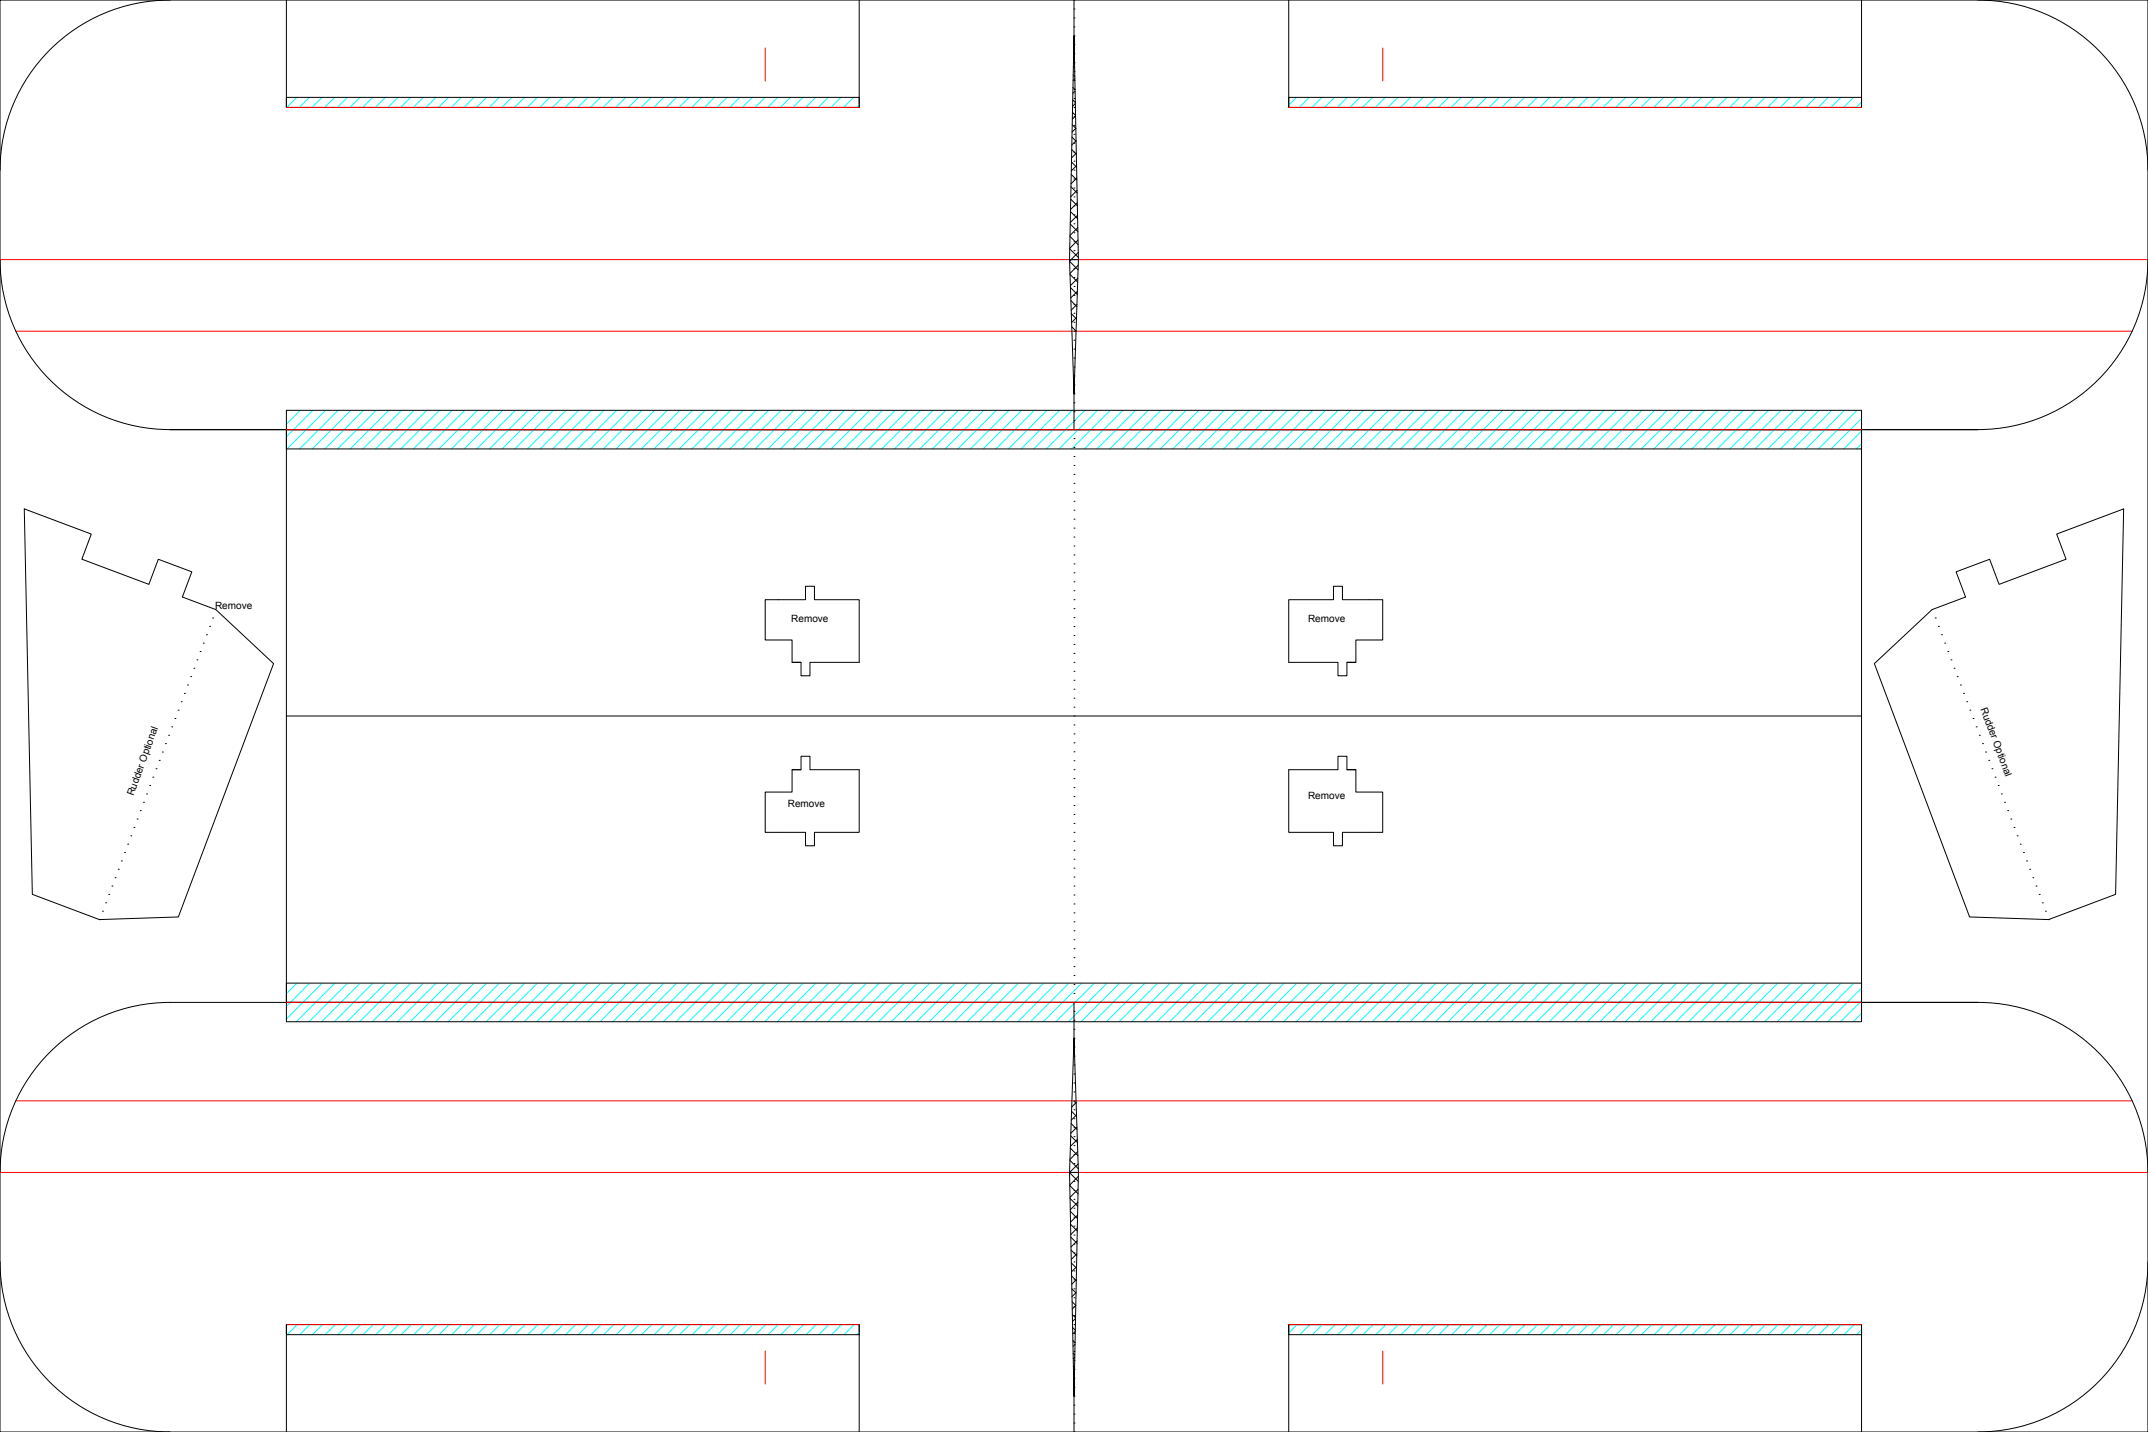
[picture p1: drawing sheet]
<svg xmlns="http://www.w3.org/2000/svg" width="762mm" height="508mm" viewBox="0 0 762 508" stroke-linecap="round" stroke-linejoin="round" font-family="sans-serif">
<defs><g id="words">
<g font-size="3.5">
<text x="76.3" y="216.2">Remove</text>
<text x="280.7" y="220.5">Remove</text>
<text x="464" y="220.7">Remove</text>
<text x="702.6" y="251.4" transform="rotate(70 702.6 251.4)">Rudder Optional</text>
<text x="47.4" y="282.5" transform="rotate(-70 47.4 282.5)">Rudder Optional</text>
<text x="279.5" y="286.4">Remove</text>
<text x="464" y="283.4">Remove</text>
</g>
</g></defs>
<!-- layer: V1 -->
<g fill="none" stroke="#000" stroke-width=".35">
<path d="M8.6 180.5l23.8 9-3.4 8.9 23.8 8.9 3.4-8.9 11.9 4.5-3.4 8.9 11.9 4.5 20.4 19.1-33.7 89.9-28.1 .9-23.7-8.9zM75.5 219.2h.1M686.5 219.2h.1M693.9 202.9l11.9-4.5 3.4 8.9 23.7-8.9-3.3-8.9 23.8-9-2.9 136.8-23.8 8.9-28-.9-33.8-89.9 20.5-19.1 11.9-4.5zM68.8 237.1h.1M69.9 234.1h.1M71 231.1h.1M72.1 228.1h.1M73.2 225.2h.1M74.4 222.2h.1M687.6 222.2h.1M688.7 225.2h.1"/>
<path d="M689.9 228.1h.1M691 231.1h.1M692.1 234.1h.1M693.2 237.1h.1M60.9 257.9h.1M62.1 254.9h.1M63.2 251.9h.1M64.3 248.9h.1M65.4 246h.1M66.5 243h.1M67.6 240h.1M694.3 240h.1"/>
<path d="M695.5 243h.1M696.6 246h.1M697.7 248.9h.1M698.8 251.9h.1M699.9 254.9h.1M701 257.9h.1M53.1 278.7h.1M54.2 275.7h.1M55.4 272.7h.1M56.5 269.7h.1M57.6 266.8h.1M58.7 263.8h.1"/>
<path d="M59.8 260.8h.1M702.2 260.8h.1M703.3 263.8h.1M704.4 266.8h.1M705.5 269.7h.1M706.6 272.7h.1M707.7 275.7h.1M708.9 278.7h.1M45.3 299.5h.1M46.4 296.5h.1M47.5 293.5h.1M48.6 290.6h.1"/>
<path d="M49.8 287.6h.1M50.9 284.6h.1M52 281.6h.1M710 281.6h.1M711.1 284.6h.1M712.2 287.6h.1M713.3 290.6h.1M714.5 293.5h.1M715.6 296.5h.1M716.7 299.5h.1M38.6 317.3h.1M39.7 314.3h.1"/>
<path d="M40.8 311.4h.1M42 308.4h.1M43.1 305.4h.1M44.2 302.4h.1M717.8 302.4h.1M718.9 305.4h.1M720 308.4h.1M721.1 311.4h.1M722.3 314.3h.1M723.4 317.3h.1M35.2 326.2h.1M36.4 323.2h.1"/>
<path d="M37.5 320.3h.1M724.5 320.3h.1M725.6 323.2h.1M726.7 326.2h.1"/>
</g>
<!-- layer: Wing -->
<g fill="none" stroke="#000" stroke-width=".35">
<path d="M0 0h762v508h-762zM60.3 0a60.3 60.3 0 0 0-60.3 60.3M101.6 0v38.1h203.2v-38.1M381 19.1h.1M381 15.9h.1M381 12.7h.1M381 9.5h.1M381 6.4h.1M381 3.2h.1M381 0h.1M381 12.7l1.6 79.4-1.6 47.6-1.6-47.6zM381 0v12.7"/>
<path d="M457.2 0v38.1h203.2v-38.1M701.7 0a60.3 60.3 0 0 1 60.3 60.3M381 38.1h.1M381 34.9h.1M381 31.8h.1M381 28.6h.1M381 25.4h.1M381 22.2h.1M381 57.2h.1M381 54h.1M381 50.8h.1M381 47.6h.1"/>
<path d="M381 44.5h.1M381 41.3h.1M381 79.4h.1M381 76.2h.1M381 73h.1M381 69.9h.1M381 66.7h.1M381 63.5h.1M381 60.3h.1M0 92.1a60.3 60.3 0 0 0 60.3 60.3M379.4 92.1h3.2M381 98.4h.1"/>
<path d="M381 95.3h.1M381 92.1h.1M381 88.9h.1M381 85.7h.1M381 82.6h.1M762 92.1a60.3 60.3 0 0 1-60.3 60.3M381 117.5h.1M381 114.3h.1M381 111.1h.1M381 108h.1M381 104.8h.1M381 101.6h.1"/>
<path d="M381 139.7h.1M381 136.5h.1M381 133.4h.1M381 130.2h.1M381 127h.1M381 123.8h.1M381 120.7h.1M381 139.7v12.7M381 158.8h.1M381 155.6h.1M381 152.4h.1M381 149.2h.1"/>
<path d="M381 146.1h.1M381 142.9h.1M381 177.8h.1M381 174.6h.1M381 171.5h.1M381 168.3h.1M381 165.1h.1M381 161.9h.1M381 196.9h.1M381 193.7h.1M381 190.5h.1M381 187.3h.1"/>
<path d="M381 184.2h.1M381 181h.1M381 219.1h.1M381 215.9h.1M381 212.7h.1M381 209.6h.1M381 206.4h.1M381 203.2h.1M381 200h.1M281 235h3.2v4.7h3.1v-4.7h17.5v-22.3h-15.9v-4.7h-3.2v4.7h-14.2v14.3h9.5v8h3.2M381 238.1h.1M381 235h.1"/>
<path d="M381 231.8h.1M381 228.6h.1M381 225.4h.1M381 222.3h.1M481 235h-3.2v4.7h-3.2v-4.7h-17.4v-22.3h15.9v-4.7h3.1v4.7h14.3v14.3h-9.5v8h-3.2M381 257.2h.1M381 254h.1M381 250.8h.1M381 247.7h.1M381 244.5h.1M381 241.3h.1M284.2 273.1h-3.2v7.9h-9.5v14.3h14.2v4.7h3.2v-4.7h15.9v-22.2h-17.5v-4.8h-3.1v4.8h-3.2"/>
<path d="M381 279.4h.1M381 276.2h.1M381 273.1h.1M381 269.9h.1M381 266.7h.1M381 263.5h.1M381 260.4h.1M477.8 273.1h3.2v7.9h9.5v14.3h-14.3v4.7h-3.1v-4.7h-15.9v-22.2h17.4v-4.8h3.2v4.8h3.2M381 298.5h.1M381 295.3h.1M381 292.1h.1M381 288.9h.1"/>
<path d="M381 285.8h.1M381 282.6h.1M381 317.5h.1M381 314.3h.1M381 311.2h.1M381 308h.1M381 304.8h.1M381 301.6h.1M381 339.7h.1M381 336.6h.1M381 333.4h.1M381 330.2h.1"/>
<path d="M381 327h.1M381 323.9h.1M381 320.7h.1M101.6 355.6v-203.2h-41.3h641.4h-41.3v203.2h41.3M381 358.8h.1M381 355.6h.1M381 352.4h.1M381 349.3h.1M381 346.1h.1M381 342.9h.1M381 355.6v12.7M701.7 355.6h-641.4a60.3 60.3 0 0 0-60.3 60.3"/>
<path d="M701.7 355.6a60.3 60.3 0 0 1 60.3 60.3M381 377.8h.1M381 374.7h.1M381 371.5h.1M381 368.3h.1M381 365.1h.1M381 362h.1M381 368.3l1.6 47.6-1.6 79.4-1.6-79.4zM381 396.9h.1M381 393.7h.1M381 390.5h.1M381 387.4h.1"/>
<path d="M381 384.2h.1M381 381h.1M379.4 415.9h3.2M381 419.1h.1M381 415.9h.1M381 412.8h.1M381 409.6h.1M381 406.4h.1M381 403.2h.1M381 400.1h.1M381 438.2h.1M381 435h.1"/>
<path d="M381 431.8h.1M381 428.6h.1M381 425.5h.1M381 422.3h.1M0 447.7a60.3 60.3 0 0 0 60.3 60.3M381 457.2h.1M381 454h.1M381 450.9h.1M381 447.7h.1M381 444.5h.1M381 441.3h.1M762 447.7a60.3 60.3 0 0 1-60.3 60.3"/>
<path d="M381 479.4h.1M381 476.3h.1M381 473.1h.1M381 469.9h.1M381 466.7h.1M381 463.6h.1M381 460.4h.1M381 498.5h.1M381 495.3h.1M381 492.1h.1M381 489h.1M381 485.8h.1"/>
<path d="M381 482.6h.1M381 495.3v12.7M101.6 508v-38.1h203.2v38.1M381 508h.1M381 504.8h.1M381 501.7h.1M457.2 508v-38.1h203.2v38.1"/>
</g>
<path d="M0 92.1h762M5.6 117.5h750.8M5.6 390.5h750.8M0 415.9h762" fill="none" stroke="#f00" stroke-width=".35"/>
<!-- layer: F1 -->
<g fill="none" stroke="#000" stroke-width=".35">
<path d="M380.9 17.8l.2 .2M381 13.4h.1M381 14.7v.1M381.1 19.1l-.2 .3M101.6 34.5h203.2v3.6h-203.2zM380.4 39.8l1.2 1.1M380.5 35.4l1 1M380.6 31l.8 .8M380.7 26.6l.6 .6M380.8 22.2l.4 .4M381.2 23.5l-.4 .5M381.3 27.9l-.6 .7"/>
<path d="M381.4 32.3l-.8 .8M381.5 36.7l-1 1M457.2 34.5h203.2v3.6h-203.2zM380.1 57.4l1.8 1.9M380.2 53l1.6 1.7M380.3 48.6l1.4 1.5M380.4 44.2l1.3 1.3-1.4 1.4M381.6 41.1l-1.2 1.2M381.7 49.9l-1.5 1.6M381.8 54.3l-1.7 1.7M381.9 58.7l-1.9 1.9M379.6 79.5l2.8 2.7"/>
<path d="M379.8 75.1l2.5 2.5M379.8 70.7l2.4 2.3M379.9 66.3l2.2 2.1M380 61.8l2 2.1M382 63.1l-2.1 2.1M382.1 67.5l-2.2 2.3M382.2 71.9l-2.4 2.5M382.3 76.3l-2.6 2.7M379.5 88.3l3.1 3M379.6 83.9l2.9 2.9M379.6 97.3l2.7 2.8M382.4 98.7l-2.7 2.6"/>
<path d="M382.4 80.8l-2.8 2.7M382.4 85.2l-2.9 2.9M382.5 94.1l-2.9 2.9M382.5 89.6l-3.1 3.1 3.1 3M379.7 102l2.5 2.4M379.9 106.6l2.1 2.2M380 111.3l1.9 1.8M380.2 115.9l1.5 1.6M381.7 117.3l-.2 .2M381.9 112.6l-1.7 1.8M382 108l-2 2M382.2 103.4l-2.3 2.3"/>
<path d="M101.6 145.6h558.8v6.8h-558.8h558.8v6.9h-558.8zM101.6 254h558.8M101.6 348.8h558.8v6.8h-558.8h558.8v6.9h-558.8zM380 398.6l2.1 2.1M380.1 394.2l1.8 1.8M380.9 390.5l.9 .9M381.7 391.2l-1.5 1.5M381.9 395.5l-1.9 1.9M382 399.9l-2.1 2.1M379.4 416l3.1 3.1M379.4 415.9v.1M379.5 411.6l3 3"/>
<path d="M379.7 407.3l2.7 2.7M379.8 402.9l2.4 2.4M382.2 404.2l-2.5 2.5M382.3 408.5l-2.7 2.8M382.5 412.9l-3.1 3M382.5 417.3l-3 3.1M379.5 420.5l2.9 3M379.6 425.1l2.7 2.8M379.7 429.7l2.5 2.6M379.8 434.3l2.4 2.4M379.9 438.9l2.2 2.2M382.2 435.6l-2.4 2.4"/>
<path d="M382.3 431.1l-2.5 2.5M382.4 426.5l-2.7 2.7M382.5 421.9l-2.9 2.9M379.9 443.4l2.1 2.1M380 448l1.9 1.9M380.1 452.6l1.7 1.7M380.2 457.2l1.5 1.5M381.7 458.6l-1.4 1.4M381.8 454l-1.6 1.6M381.9 449.4l-1.8 1.8M382 444.8l-2 2M382.1 440.2l-2.2 2.2"/>
<path d="M101.6 469.9v3.6h203.2v-3.6M380.3 461.8l1.3 1.3-1.2 1.3M380.4 466.4l1.2 1.1M380.5 470.9l1 1M380.6 475.5l.8 .8M381.4 476.9l-.8 .7M381.4 472.3l-.8 .9M381.6 467.7l-1.2 1.1M457.2 469.9h203.2v3.6h-203.2zM380.7 480.1l.6 .6M380.8 484.7l.4 .4M380.9 489.3l.2 .2"/>
<path d="M381 493.9h.1M381 495.2h.1M381.1 490.6l-.2 .2M381.2 486l-.4 .4M381.3 481.5l-.6 .5"/>
</g>
<g fill="none" stroke="#0ff" stroke-width=".35">
<path d="M105.3 34.5l-3.6 3.6M109.7 34.5l-3.5 3.6M114.2 34.5l-3.5 3.6M118.7 34.5l-3.5 3.6M123.2 34.5l-3.5 3.6M127.7 34.5l-3.6 3.6M132.2 34.5l-3.6 3.6M136.7 34.5l-3.6 3.6M141.2 34.5l-3.6 3.6M145.7 34.5l-3.6 3.6M150.2 34.5l-3.6 3.6M154.6 34.5l-3.5 3.6"/>
<path d="M159.1 34.5l-3.5 3.6M163.6 34.5l-3.5 3.6M168.1 34.5l-3.5 3.6M172.6 34.5l-3.5 3.6M177.1 34.5l-3.6 3.6M181.6 34.5l-3.6 3.6M186.1 34.5l-3.6 3.6M190.6 34.5l-3.6 3.6M195.1 34.5l-3.6 3.6M199.6 34.5l-3.6 3.6M204 34.5l-3.5 3.6M208.5 34.5l-3.5 3.6"/>
<path d="M213 34.5l-3.5 3.6M217.5 34.5l-3.5 3.6M222 34.5l-3.6 3.6M226.5 34.5l-3.6 3.6M231 34.5l-3.6 3.6M235.5 34.5l-3.6 3.6M240 34.5l-3.6 3.6M244.5 34.5l-3.6 3.6M248.9 34.5l-3.5 3.6M253.4 34.5l-3.5 3.6M257.9 34.5l-3.5 3.6M262.4 34.5l-3.6 3.6"/>
<path d="M266.9 34.5l-3.6 3.6M271.4 34.5l-3.6 3.6M275.9 34.5l-3.6 3.6M280.4 34.5l-3.6 3.6M284.9 34.5l-3.6 3.6M289.3 34.5l-3.5 3.6M293.8 34.5l-3.5 3.6M298.3 34.5l-3.5 3.6M302.8 34.5l-3.5 3.6M304.8 37.1l-1 1M460 34.5l-2.8 2.8M464.5 34.5l-3.6 3.6"/>
<path d="M469 34.5l-3.6 3.6M473.5 34.5l-3.6 3.6M477.9 34.5l-3.5 3.6M482.4 34.5l-3.5 3.6M486.9 34.5l-3.5 3.6M491.4 34.5l-3.6 3.6M495.9 34.5l-3.6 3.6M500.4 34.5l-3.6 3.6M504.9 34.5l-3.6 3.6M509.4 34.5l-3.6 3.6M513.9 34.5l-3.6 3.6M518.4 34.5l-3.6 3.6"/>
<path d="M522.8 34.5l-3.5 3.6M527.3 34.5l-3.5 3.6M531.8 34.5l-3.5 3.6M536.3 34.5l-3.6 3.6M540.8 34.5l-3.6 3.6M545.3 34.5l-3.6 3.6M549.8 34.5l-3.6 3.6M554.3 34.5l-3.6 3.6M558.8 34.5l-3.6 3.6M563.2 34.5l-3.5 3.6M567.7 34.5l-3.5 3.6M572.2 34.5l-3.5 3.6"/>
<path d="M576.7 34.5l-3.5 3.6M581.2 34.5l-3.5 3.6M585.7 34.5l-3.6 3.6M590.2 34.5l-3.6 3.6M594.7 34.5l-3.6 3.6M599.2 34.5l-3.6 3.6M603.7 34.5l-3.6 3.6M608.2 34.5l-3.6 3.6M612.6 34.5l-3.5 3.6M617.1 34.5l-3.5 3.6M621.6 34.5l-3.5 3.6M626.1 34.5l-3.5 3.6"/>
<path d="M630.6 34.5l-3.6 3.6M635.1 34.5l-3.6 3.6M639.6 34.5l-3.6 3.6M644.1 34.5l-3.6 3.6M648.6 34.5l-3.6 3.6M653.1 34.5l-3.6 3.6M657.5 34.5l-3.5 3.6M660.4 36.2l-1.9 1.9M102 145.6l-.4 .4M106.5 145.6l-4.9 4.9M111 145.6l-9.4 9.4M115.5 145.6l-13.7 13.7"/>
<path d="M120 145.6l-13.7 13.7M124.5 145.6l-13.7 13.7M128.9 145.6l-13.6 13.7M133.4 145.6l-13.6 13.7M137.9 145.6l-13.7 13.7M142.4 145.6l-13.7 13.7M146.9 145.6l-13.7 13.7M151.4 145.6l-13.7 13.7M155.9 145.6l-13.7 13.7M160.4 145.6l-13.7 13.7M164.9 145.6l-13.7 13.7M169.4 145.6l-13.7 13.7"/>
<path d="M173.8 145.6l-13.6 13.7M178.3 145.6l-13.6 13.7M182.8 145.6l-13.7 13.7M187.3 145.6l-13.7 13.7M191.8 145.6l-13.7 13.7M196.3 145.6l-13.7 13.7M200.8 145.6l-13.7 13.7M205.3 145.6l-13.7 13.7M209.8 145.6l-13.7 13.7M214.2 145.6l-13.6 13.7M218.7 145.6l-13.6 13.7M223.2 145.6l-13.7 13.7"/>
<path d="M227.7 145.6l-13.7 13.7M232.2 145.6l-13.7 13.7M236.7 145.6l-13.7 13.7M241.2 145.6l-13.7 13.7M245.7 145.6l-13.7 13.7M250.2 145.6l-13.7 13.7M254.7 145.6l-13.7 13.7M259.2 145.6l-13.7 13.7M263.7 145.6l-13.7 13.7M268.1 145.6l-13.6 13.7M272.6 145.6l-13.6 13.7M277.1 145.6l-13.7 13.7"/>
<path d="M281.6 145.6l-13.7 13.7M286.1 145.6l-13.7 13.7M290.6 145.6l-13.7 13.7M295.1 145.6l-13.7 13.7M299.6 145.6l-13.7 13.7M304.1 145.6l-13.7 13.7M308.5 145.6l-13.6 13.7M313 145.6l-13.6 13.7M317.5 145.6l-13.7 13.7M322 145.6l-13.7 13.7M326.5 145.6l-13.7 13.7M331 145.6l-13.7 13.7"/>
<path d="M335.5 145.6l-13.7 13.7M340 145.6l-13.7 13.7M344.5 145.6l-13.7 13.7M349 145.6l-13.7 13.7M353.4 145.6l-13.6 13.7M357.9 145.6l-13.6 13.7M362.4 145.6l-13.7 13.7M366.9 145.6l-13.6 13.7M371.4 145.6l-13.7 13.7M375.9 145.6l-13.7 13.7M380.4 145.6l-13.7 13.7M384.9 145.6l-13.7 13.7"/>
<path d="M389.4 145.6l-13.7 13.7M393.9 145.6l-13.7 13.7M398.4 145.6l-13.7 13.7M402.8 145.6l-13.6 13.7M407.3 145.6l-13.6 13.7M411.8 145.6l-13.7 13.7M416.3 145.6l-13.7 13.7M420.8 145.6l-13.7 13.7M425.3 145.6l-13.7 13.7M429.8 145.6l-13.7 13.7M434.3 145.6l-13.7 13.7M438.8 145.6l-13.7 13.7"/>
<path d="M443.3 145.6l-13.7 13.7M447.7 145.6l-13.6 13.7M452.2 145.6l-13.6 13.7M456.7 145.6l-13.7 13.7M461.2 145.6l-13.7 13.7M465.7 145.6l-13.7 13.7M470.2 145.6l-13.7 13.7M474.7 145.6l-13.7 13.7M479.2 145.6l-13.7 13.7M483.7 145.6l-13.7 13.7M488.1 145.6l-13.6 13.7M492.6 145.6l-13.6 13.7"/>
<path d="M497.1 145.6l-13.7 13.7M501.6 145.6l-13.6 13.7M506.1 145.6l-13.7 13.7M510.6 145.6l-13.7 13.7M515.1 145.6l-13.7 13.7M519.6 145.6l-13.7 13.7M524.1 145.6l-13.7 13.7M528.6 145.6l-13.7 13.7M533.1 145.6l-13.7 13.7M537.5 145.6l-13.6 13.7M542 145.6l-13.6 13.7M546.5 145.6l-13.7 13.7"/>
<path d="M551 145.6l-13.7 13.7M555.5 145.6l-13.7 13.7M560 145.6l-13.7 13.7M564.5 145.6l-13.7 13.7M569 145.6l-13.7 13.7M573.5 145.6l-13.7 13.7M578 145.6l-13.7 13.7M582.4 145.6l-13.6 13.7M586.9 145.6l-13.6 13.7M591.4 145.6l-13.7 13.7M595.9 145.6l-13.7 13.7M600.4 145.6l-13.7 13.7"/>
<path d="M604.9 145.6l-13.7 13.7M609.4 145.6l-13.7 13.7M613.9 145.6l-13.7 13.7M618.4 145.6l-13.7 13.7M622.9 145.6l-13.7 13.7M627.3 145.6l-13.6 13.7M631.8 145.6l-13.6 13.7M636.3 145.6l-13.7 13.7M640.8 145.6l-13.7 13.7M645.3 145.6l-13.7 13.7M649.8 145.6l-13.7 13.7M654.3 145.6l-13.7 13.7"/>
<path d="M658.8 145.6l-13.7 13.7M660.4 148.4l-10.8 10.9M660.4 152.9l-6.3 6.4M660.4 157.4l-1.8 1.9M105.3 348.8l-3.7 3.7M109.8 348.8l-8.2 8.2M114.3 348.8l-12.7 12.7M118.8 348.8l-13.7 13.7M123.3 348.8l-13.7 13.7M127.8 348.8l-13.7 13.7M132.3 348.8l-13.7 13.7M136.8 348.8l-13.7 13.7"/>
<path d="M141.3 348.8l-13.7 13.7M145.8 348.8l-13.7 13.7M150.2 348.8l-13.6 13.7M154.7 348.8l-13.6 13.7M159.2 348.8l-13.7 13.7M163.7 348.8l-13.6 13.7M168.2 348.8l-13.7 13.7M172.7 348.8l-13.7 13.7M177.2 348.8l-13.7 13.7M181.7 348.8l-13.7 13.7M186.2 348.8l-13.7 13.7M190.7 348.8l-13.7 13.7"/>
<path d="M195.2 348.8l-13.7 13.7M199.6 348.8l-13.6 13.7M204.1 348.8l-13.6 13.7M208.6 348.8l-13.7 13.7M213.1 348.8l-13.7 13.7M217.6 348.8l-13.7 13.7M222.1 348.8l-13.7 13.7M226.6 348.8l-13.7 13.7M231.1 348.8l-13.7 13.7M235.6 348.8l-13.7 13.7M240.1 348.8l-13.7 13.7M244.5 348.8l-13.6 13.7"/>
<path d="M249 348.8l-13.6 13.7M253.5 348.8l-13.7 13.7M258 348.8l-13.7 13.7M262.5 348.8l-13.7 13.7M267 348.8l-13.7 13.7M271.5 348.8l-13.7 13.7M276 348.8l-13.7 13.7M280.5 348.8l-13.7 13.7M284.9 348.8l-13.6 13.7M289.4 348.8l-13.6 13.7M293.9 348.8l-13.7 13.7M298.4 348.8l-13.6 13.7"/>
<path d="M302.9 348.8l-13.7 13.7M307.4 348.8l-13.7 13.7M311.9 348.8l-13.7 13.7M316.4 348.8l-13.7 13.7M320.9 348.8l-13.7 13.7M325.4 348.8l-13.7 13.7M329.9 348.8l-13.7 13.7M334.3 348.8l-13.6 13.7M338.8 348.8l-13.6 13.7M343.3 348.8l-13.7 13.7M347.8 348.8l-13.7 13.7M352.3 348.8l-13.7 13.7"/>
<path d="M356.8 348.8l-13.7 13.7M361.3 348.8l-13.7 13.7M365.8 348.8l-13.7 13.7M370.3 348.8l-13.7 13.7M374.8 348.8l-13.7 13.7M379.2 348.8l-13.6 13.7M383.7 348.8l-13.6 13.7M388.2 348.8l-13.7 13.7M392.7 348.8l-13.7 13.7M397.2 348.8l-13.7 13.7M401.7 348.8l-13.7 13.7M406.2 348.8l-13.7 13.7"/>
<path d="M410.7 348.8l-13.7 13.7M415.2 348.8l-13.7 13.7M419.7 348.8l-13.7 13.7M424.1 348.8l-13.6 13.7M428.6 348.8l-13.6 13.7M433.1 348.8l-13.7 13.7M437.6 348.8l-13.7 13.7M442.1 348.8l-13.7 13.7M446.6 348.8l-13.7 13.7M451.1 348.8l-13.7 13.7M455.6 348.8l-13.7 13.7M460.1 348.8l-13.7 13.7"/>
<path d="M464.6 348.8l-13.7 13.7M469.1 348.8l-13.7 13.7M473.5 348.8l-13.6 13.7M478 348.8l-13.6 13.7M482.5 348.8l-13.7 13.7M487 348.8l-13.7 13.7M491.5 348.8l-13.7 13.7M496 348.8l-13.7 13.7M500.5 348.8l-13.7 13.7M505 348.8l-13.7 13.7M509.5 348.8l-13.7 13.7M513.9 348.8l-13.6 13.7"/>
<path d="M518.4 348.8l-13.6 13.7M522.9 348.8l-13.7 13.7M527.4 348.8l-13.7 13.7M531.9 348.8l-13.7 13.7M536.4 348.8l-13.7 13.7M540.9 348.8l-13.7 13.7M545.4 348.8l-13.7 13.7M549.9 348.8l-13.7 13.7M554.4 348.8l-13.7 13.7M558.8 348.8l-13.6 13.7M563.3 348.8l-13.6 13.7M567.8 348.8l-13.7 13.7"/>
<path d="M572.3 348.8l-13.6 13.7M576.8 348.8l-13.7 13.7M581.3 348.8l-13.7 13.7M585.8 348.8l-13.7 13.7M590.3 348.8l-13.7 13.7M594.8 348.8l-13.7 13.7M599.3 348.8l-13.7 13.7M603.8 348.8l-13.7 13.7M608.2 348.8l-13.6 13.7M612.7 348.8l-13.6 13.7M617.2 348.8l-13.7 13.7M621.7 348.8l-13.7 13.7"/>
<path d="M626.2 348.8l-13.7 13.7M630.7 348.8l-13.7 13.7M635.2 348.8l-13.7 13.7M639.7 348.8l-13.7 13.7M644.2 348.8l-13.7 13.7M648.7 348.8l-13.7 13.7M653.1 348.8l-13.6 13.7M657.6 348.8l-13.6 13.7M660.4 350.5l-12 12M660.4 355l-7.5 7.5M660.4 359.5l-3 3M105.4 469.9l-3.5 3.6"/>
<path d="M109.9 469.9l-3.5 3.6M114.4 469.9l-3.5 3.6M118.9 469.9l-3.5 3.6M123.4 469.9l-3.6 3.6M127.9 469.9l-3.6 3.6M132.4 469.9l-3.6 3.6M136.9 469.9l-3.6 3.6M141.4 469.9l-3.6 3.6M145.9 469.9l-3.6 3.6M150.3 469.9l-3.5 3.6M154.8 469.9l-3.5 3.6M159.3 469.9l-3.5 3.6"/>
<path d="M163.8 469.9l-3.5 3.6M168.3 469.9l-3.6 3.6M172.8 469.9l-3.6 3.6M177.3 469.9l-3.6 3.6M181.8 469.9l-3.6 3.6M186.3 469.9l-3.6 3.6M190.8 469.9l-3.6 3.6M195.2 469.9l-3.5 3.6M199.7 469.9l-3.5 3.6M204.2 469.9l-3.5 3.6M208.7 469.9l-3.6 3.6M213.2 469.9l-3.5 3.6"/>
<path d="M217.7 469.9l-3.6 3.6M222.2 469.9l-3.6 3.6M226.7 469.9l-3.6 3.6M231.2 469.9l-3.6 3.6M235.6 469.9l-3.5 3.6M240.1 469.9l-3.5 3.6M244.6 469.9l-3.5 3.6M249.1 469.9l-3.5 3.6M253.6 469.9l-3.5 3.6M258.1 469.9l-3.5 3.6M262.6 469.9l-3.6 3.6M267.1 469.9l-3.6 3.6"/>
<path d="M271.6 469.9l-3.6 3.6M276.1 469.9l-3.6 3.6M280.6 469.9l-3.6 3.6M285.1 469.9l-3.6 3.6M289.5 469.9l-3.5 3.6M294 469.9l-3.5 3.6M298.5 469.9l-3.5 3.6M303 469.9l-3.6 3.6M304.8 472.6l-.9 .9M460.2 469.9l-3 3M464.7 469.9l-3.6 3.6M469.1 469.9l-3.5 3.6"/>
<path d="M473.6 469.9l-3.5 3.6M478.1 469.9l-3.5 3.6M482.6 469.9l-3.6 3.6M487.1 469.9l-3.5 3.6M491.6 469.9l-3.6 3.6M496.1 469.9l-3.6 3.6M500.6 469.9l-3.6 3.6M505.1 469.9l-3.6 3.6M509.5 469.9l-3.5 3.6M514 469.9l-3.5 3.6M518.5 469.9l-3.5 3.6M523 469.9l-3.5 3.6"/>
<path d="M527.5 469.9l-3.5 3.6M532 469.9l-3.6 3.6M536.5 469.9l-3.6 3.6M541 469.9l-3.6 3.6M545.5 469.9l-3.6 3.6M550 469.9l-3.6 3.6M554.5 469.9l-3.6 3.6M558.9 469.9l-3.5 3.6M563.4 469.9l-3.5 3.6M567.9 469.9l-3.5 3.6M572.4 469.9l-3.5 3.6M576.9 469.9l-3.6 3.6"/>
<path d="M581.4 469.9l-3.6 3.6M585.9 469.9l-3.6 3.6M590.4 469.9l-3.6 3.6M594.9 469.9l-3.6 3.6M599.4 469.9l-3.6 3.6M603.8 469.9l-3.5 3.6M608.3 469.9l-3.5 3.6M612.8 469.9l-3.5 3.6M617.3 469.9l-3.6 3.6M621.8 469.9l-3.5 3.6M626.3 469.9l-3.6 3.6M630.8 469.9l-3.6 3.6"/>
<path d="M635.3 469.9l-3.6 3.6M639.8 469.9l-3.6 3.6M644.2 469.9l-3.5 3.6M648.7 469.9l-3.5 3.6M653.2 469.9l-3.5 3.6M657.7 469.9l-3.5 3.6M660.4 471.7l-1.7 1.8"/>
</g>
<path d="M271.5 17v11.8M490.5 17v11.8M101.6 38.1h203.2M457.2 38.1h203.2M101.6 152.4h558.8M101.6 355.6h558.8M101.6 469.9h203.2M271.5 479.3v11.7M457.2 469.9h203.2M490.5 479.3v11.7" fill="none" stroke="#f00" stroke-width=".35"/>
<use href="#words"/>
</svg>
